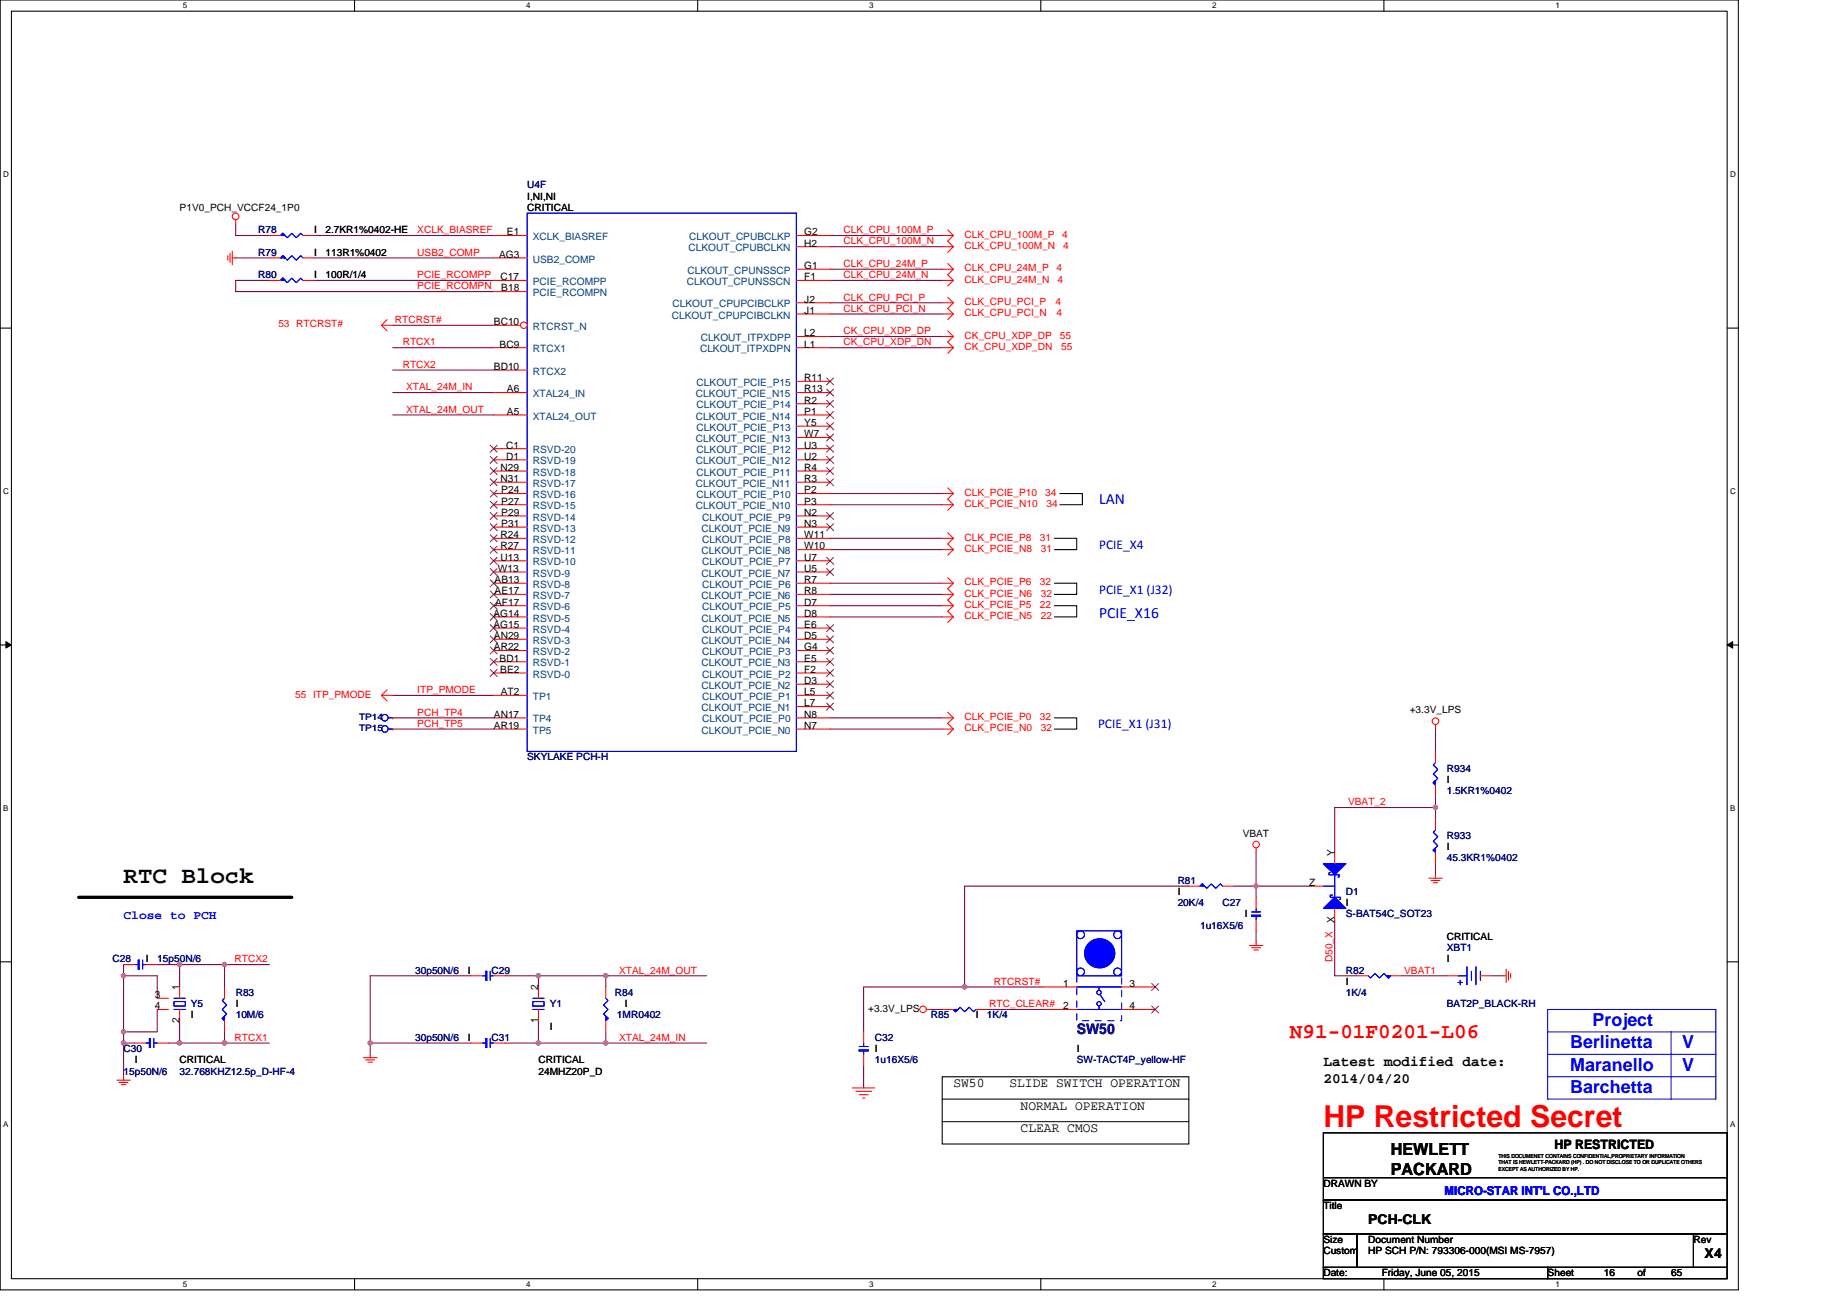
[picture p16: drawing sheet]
<svg xmlns="http://www.w3.org/2000/svg" width="297mm" height="210mm" viewBox="0 0 297 210" stroke-linecap="round" stroke-linejoin="round" font-family="sans-serif">
<defs><g id="words">
<text font-size="4.9" fill="#f00" x="212.8" y="181.3">HP Restricted Secret</text>
<text font-size="3.8" x="19.9" y="142">RTC Block</text>
<text font-size="3.4" fill="#f00" x="207.4" y="166.9">N91-01F0201-L06</text>
<g font-size="2.9" fill="#00f">
<text x="256.1" y="165">Project</text>
<text x="252.5" y="172.2">Maranello</text>
<text x="252.5" y="168.6">Berlinetta</text>
<text x="270.5" y="168.6">V</text>
<text x="270.5" y="172.2">V</text>
<text x="252.5" y="175.8">Barchetta</text>
</g>
<g font-size="2.7">
<text x="223.7" y="185.7">HEWLETT</text>
<text x="223.7" y="188.9">PACKARD</text>
</g>
<g font-size="2.5" fill="#00f">
<text x="176.8" y="81">LAN</text>
<text x="176.8" y="99.4">PCIE_X16</text>
</g>
<text font-size="2.3" fill="#000080" x="173.2" y="166.3">SW50</text>
<g font-size="2.3">
<text x="212.8" y="171.4">Latest modified date:</text>
<text x="212.8" y="174.1">2014/04/20</text>
</g>
<g font-size="2.2" fill="#00f">
<text x="176.8" y="88.2">PCIE_X4</text>
<text x="176.8" y="95.5">PCIE_X1 (J32)</text>
<text x="176.6" y="117.1">PCIE_X1 (J31)</text>
</g>
<g font-size="2.2">
<text x="153.3" y="174.8">SW50</text>
<text x="162.3" y="174.8">SLIDE SWITCH OPERATION</text>
<text x="164.1" y="178.4">NORMAL OPERATION</text>
<text x="164.1" y="182.1">CLEAR CMOS</text>
<text x="220" y="196.8">PCH-CLK</text>
<text x="274.1" y="202.2">X4</text>
</g>
<text font-size="2.1" x="250" y="184.8">HP RESTRICTED</text>
<g font-size="2" fill="#00f">
<text x="19.9" y="147.7">Close to PCH</text>
<text x="232.3" y="192.1">MICRO-STAR INT'L CO.,LTD</text>
</g>
<g font-size="1.6">
<text x="28.9" y="33.9">P1V0_PCH_VCCF24_1P0</text>
<text x="84.8" y="32.1">I,NI,NI</text>
<text x="84.8" y="33.9">CRITICAL</text>
<text x="50.5" y="37.5">I</text>
<text x="50.5" y="41.1">I</text>
<text x="52.3" y="37.5">2.7KR1%0402-HE</text>
<text x="52.3" y="41.1">113R1%0402</text>
<text x="80.3" y="41.4">AG3</text>
<text x="81.5" y="37.8">E1</text>
<text x="129.3" y="37.8">G2</text>
<text x="129.3" y="39.6">H2</text>
<text x="50.5" y="44.7">I</text>
<text x="52.3" y="44.7">100R/1/4</text>
<text x="80.5" y="45.1">C17</text>
<text x="80.6" y="46.9">B18</text>
<text x="129.3" y="43.3">G1</text>
<text x="129.3" y="45.1">F1</text>
<text x="79.4" y="52.3">BC10</text>
<text x="129.3" y="48.7">J2</text>
<text x="129.3" y="50.5">J1</text>
<text x="79.4" y="59.5">BD10</text>
<text x="80.3" y="55.9">BC9</text>
<text x="129.3" y="54.1">L2</text>
<text x="129.3" y="55.9">L1</text>
<text x="81.5" y="63.1">A6</text>
<text x="129.3" y="61.3">R11</text>
<text x="129.3" y="64.9">R2</text>
<text x="129.3" y="63.1">R13</text>
<text x="81.5" y="66.7">A5</text>
<text x="129.3" y="68.5">Y5</text>
<text x="129.3" y="66.7">P1</text>
<text x="129.3" y="70.3">W7</text>
<text x="80.5" y="75.7">N29</text>
<text x="80.5" y="77.5">N31</text>
<text x="81.4" y="72.1">C1</text>
<text x="81.4" y="73.9">D1</text>
<text x="129.3" y="72.1">U3</text>
<text x="129.3" y="75.7">R4</text>
<text x="129.3" y="73.9">U2</text>
<text x="129.3" y="77.5">R3</text>
<text x="80.6" y="79.3">P24</text>
<text x="80.6" y="81.1">P27</text>
<text x="80.6" y="82.9">P29</text>
<text x="129.3" y="79.3">P2</text>
<text x="129.3" y="81.1">P3</text>
<text x="129.3" y="82.9">N2</text>
<text x="80.5" y="86.5">R24</text>
<text x="80.5" y="88.3">R27</text>
<text x="80.6" y="84.7">P31</text>
<text x="129.3" y="86.5">W11</text>
<text x="129.3" y="84.7">N3</text>
<text x="129.3" y="88.3">W10</text>
<text x="79.5" y="93.7">AB13</text>
<text x="79.5" y="95.5">AE17</text>
<text x="80.1" y="91.9">W13</text>
<text x="80.5" y="90.1">U13</text>
<text x="129.3" y="93.7">R7</text>
<text x="129.3" y="90.1">U7</text>
<text x="129.3" y="95.5">R8</text>
<text x="129.3" y="91.9">U5</text>
<text x="79.4" y="99.2">AG14</text>
<text x="79.4" y="101">AG15</text>
<text x="79.6" y="97.4">AF17</text>
<text x="129.3" y="97.4">D7</text>
<text x="129.3" y="101">E6</text>
<text x="129.3" y="99.2">D8</text>
<text x="79.4" y="102.8">AN29</text>
<text x="79.4" y="104.6">AR22</text>
<text x="80.3" y="106.4">BD1</text>
<text x="129.3" y="104.6">G4</text>
<text x="129.3" y="106.4">E5</text>
<text x="129.3" y="102.8">D5</text>
<text x="80.5" y="108.2">BE2</text>
<text x="80.5" y="111.8">AT2</text>
<text x="129.3" y="111.8">L5</text>
<text x="129.3" y="108.2">F2</text>
<text x="129.3" y="113.6">L7</text>
<text x="129.3" y="110">D3</text>
<text x="79.4" y="115.4">AN17</text>
<text x="79.4" y="117.2">AR19</text>
<text x="129.3" y="115.4">N8</text>
<text x="129.3" y="117.2">N7</text>
<text x="226.7" y="114.7">+3.3V_LPS</text>
<text x="232.7" y="125.9">I</text>
<text x="199.9" y="134.5">VBAT</text>
<text x="214.6" y="137.6" transform="rotate(-90 214.6 137.6)">Y</text>
<text x="232.7" y="136.7">I</text>
<text x="189.4" y="143.9">I</text>
<text x="210.6" y="142.5">Z</text>
<text x="200.2" y="147.5">I</text>
<text x="214.6" y="148.4" transform="rotate(-90 214.6 148.4)">X</text>
<text x="216.4" y="145.7">I</text>
<text x="23.5" y="154.7">I</text>
<text x="232.7" y="154.7">I</text>
<text x="232.7" y="151.1">CRITICAL</text>
<text x="24.9" y="160.5">3</text>
<text x="28.9" y="159.2" transform="rotate(-90 28.9 159.2)">1</text>
<text x="37.9" y="161.9">I</text>
<text x="75.2" y="156.5">I</text>
<text x="86.6" y="159.2" transform="rotate(-90 86.6 159.2)">2</text>
<text x="100.5" y="161.9">I</text>
<text x="171" y="158.7">1</text>
<text x="181.6" y="158.7">3</text>
<text x="216.4" y="158.3">I</text>
<text x="24.9" y="162.3">4</text>
<text x="28.9" y="164.5" transform="rotate(-90 28.9 164.5)">2</text>
<text x="30.7" y="163.7">I</text>
<text x="75.2" y="167.3">I</text>
<text x="86.6" y="164.5" transform="rotate(-90 86.6 164.5)">1</text>
<text x="88.4" y="165.5">I</text>
<text x="139.6" y="162.7">+3.3V_LPS</text>
<text x="156.9" y="163.7">I</text>
<text x="171" y="162.3">2</text>
<text x="181.6" y="162.3">4</text>
<text x="21.7" y="171">I</text>
<text x="28.9" y="171">CRITICAL</text>
<text x="86.6" y="172.8">24MHZ20P_D</text>
<text x="86.6" y="171">CRITICAL</text>
<text x="140.7" y="169.1">I</text>
<text x="173.2" y="169.1">I</text>
<text x="212.8" y="190.8">DRAWN BY</text>
<text x="212.8" y="194.4">Title</text>
<text x="212.8" y="201.6">Custom</text>
<text x="212.8" y="199.8">Size</text>
<text x="220" y="201.6">HP SCH P/N: 793306-000(MSI MS-7957)</text>
<text x="220" y="199.8">Document Number</text>
<text x="272.3" y="199.8">Rev</text>
<text x="212.8" y="205.2">Date:</text>
<text x="222.2" y="205.2">Friday, June 05, 2015</text>
<text x="248.9" y="205.2">Sheet</text>
<text x="257.9" y="205.2">16</text>
<text x="263.3" y="205.2">of</text>
<text x="268.7" y="205.2">65</text>
</g>
<g font-size="1.6" fill="#000080">
<text x="84.8" y="30.3">U4F</text>
<text x="41.5" y="37.5">R78</text>
<text x="41.5" y="41.1">R79</text>
<text x="41.5" y="44.7">R80</text>
<text x="84.8" y="122.3">SKYLAKE PCH-H</text>
<text x="232.7" y="124.1">R934</text>
<text x="232.7" y="127.7">1.5KR1%0402</text>
<text x="232.7" y="134.9">R933</text>
<text x="189.4" y="142.1">R81</text>
<text x="216.4" y="143.9">D1</text>
<text x="232.7" y="138.5">45.3KR1%0402</text>
<text x="189.4" y="145.7">20K/4</text>
<text x="193" y="149.3">1u16X5/6</text>
<text x="196.6" y="145.7">C27</text>
<text x="216.4" y="147.5">S-BAT54C_SOT23</text>
<text x="18.1" y="154.7">C28</text>
<text x="25.3" y="154.7">15p50N/6</text>
<text x="232.7" y="152.9">XBT1</text>
<text x="30.7" y="161.9">Y5</text>
<text x="37.9" y="160.1">R83</text>
<text x="66.8" y="156.5">30p50N/6</text>
<text x="79" y="156.5">C29</text>
<text x="88.4" y="161.9">Y1</text>
<text x="98.9" y="160.1">R84</text>
<text x="216.4" y="156.5">R82</text>
<text x="216.4" y="160.1">1K/4</text>
<text x="232.7" y="161.9">BAT2P_BLACK-RH</text>
<text x="37.9" y="163.7">10M/6</text>
<text x="66.8" y="167.3">30p50N/6</text>
<text x="79" y="167.3">C31</text>
<text x="99.2" y="163.7">1MR0402</text>
<text x="140.7" y="167.3">C32</text>
<text x="149.7" y="163.7">R85</text>
<text x="158.7" y="163.7">1K/4</text>
<text x="19.9" y="169.1">C30</text>
<text x="19.9" y="172.8">15p50N/6</text>
<text x="28.9" y="172.8">32.768KHZ12.5p_D-HF-4</text>
<text x="140.7" y="171">1u16X5/6</text>
<text x="173.2" y="171">SW-TACT4P_yellow-HF</text>
</g>
<g font-size="1.6" fill="#f00">
<text x="67.1" y="41.1">USB2_COMP</text>
<text x="67.1" y="37.5">XCLK_BIASREF</text>
<text x="135.7" y="37.5">CLK_CPU_100M_P</text>
<text x="135.7" y="39.3">CLK_CPU_100M_N</text>
<text x="155.1" y="38.2">CLK_CPU_100M_P</text>
<text x="155.1" y="40">CLK_CPU_100M_N</text>
<text x="170.8" y="38.2">4</text>
<text x="171" y="40">4</text>
<text x="67.1" y="44.7">PCIE_RCOMPP</text>
<text x="67.1" y="46.5">PCIE_RCOMPN</text>
<text x="135.7" y="42.9">CLK_CPU_24M_P</text>
<text x="135.7" y="44.7">CLK_CPU_24M_N</text>
<text x="155.1" y="43.6">CLK_CPU_24M_P</text>
<text x="155.1" y="45.4">CLK_CPU_24M_N</text>
<text x="169.9" y="43.6">4</text>
<text x="170.1" y="45.4">4</text>
<text x="44.8" y="52.6">53 RTCRST#</text>
<text x="63.5" y="51.9">RTCRST#</text>
<text x="135.7" y="48.3">CLK_CPU_PCI_P</text>
<text x="135.7" y="50.1">CLK_CPU_PCI_N</text>
<text x="135.7" y="53.7">CK_CPU_XDP_DP</text>
<text x="155.1" y="49">CLK_CPU_PCI_P</text>
<text x="155.1" y="50.8">CLK_CPU_PCI_N</text>
<text x="169.7" y="49">4</text>
<text x="169.9" y="50.8">4</text>
<text x="64.8" y="55.5">RTCX1</text>
<text x="64.8" y="59.1">RTCX2</text>
<text x="135.7" y="55.5">CK_CPU_XDP_DN</text>
<text x="155.1" y="54.5">CK_CPU_XDP_DP</text>
<text x="155.1" y="56.3">CK_CPU_XDP_DN</text>
<text x="170.4" y="54.5">55</text>
<text x="170.6" y="56.3">55</text>
<text x="65.3" y="62.8">XTAL_24M_IN</text>
<text x="65.3" y="66.4">XTAL_24M_OUT</text>
<text x="155.1" y="79.7">CLK_PCIE_P10</text>
<text x="155.1" y="81.5">CLK_PCIE_N10</text>
<text x="168.1" y="79.7">34</text>
<text x="168.3" y="81.5">34</text>
<text x="155.1" y="86.9">CLK_PCIE_P8</text>
<text x="155.1" y="88.7">CLK_PCIE_N8</text>
<text x="167.2" y="86.9">31</text>
<text x="167.4" y="88.7">31</text>
<text x="155.1" y="95.9">CLK_PCIE_N6</text>
<text x="155.1" y="94.1">CLK_PCIE_P6</text>
<text x="167.2" y="94.1">32</text>
<text x="167.4" y="95.9">32</text>
<text x="155.1" y="97.7">CLK_PCIE_P5</text>
<text x="155.1" y="99.5">CLK_PCIE_N5</text>
<text x="167.2" y="97.7">22</text>
<text x="167.4" y="99.5">22</text>
<text x="47.5" y="112.2">55 ITP_PMODE</text>
<text x="67.1" y="111.4">ITP_PMODE</text>
<text x="67.1" y="115.1">PCH_TP4</text>
<text x="67.1" y="116.9">PCH_TP5</text>
<text x="155.1" y="117.6">CLK_PCIE_N0</text>
<text x="155.1" y="115.8">CLK_PCIE_P0</text>
<text x="167.2" y="115.8">32</text>
<text x="167.4" y="117.6">32</text>
<text x="216.8" y="129.5">VBAT_2</text>
<text x="37.7" y="154.7">RTCX2</text>
<text x="214.3" y="154.7" transform="rotate(-90 214.3 154.7)">D50_X</text>
<text x="99.6" y="156.5">XTAL_24M_OUT</text>
<text x="159.1" y="161.9">RTC_CLEAR#</text>
<text x="159.8" y="158.3">RTCRST#</text>
<text x="225.8" y="156.5">VBAT1</text>
<text x="37.7" y="167.3">RTCX1</text>
<text x="99.6" y="167.3">XTAL_24M_IN</text>
</g>
<g font-size="1.6" fill="#004080">
<text x="85.7" y="38.6">XCLK_BIASREF</text>
<text x="110.7" y="40.4">CLKOUT_CPUBCLKN</text>
<text x="110.8" y="38.6">CLKOUT_CPUBCLKP</text>
<text x="85.7" y="45.8">PCIE_RCOMPP</text>
<text x="85.7" y="47.6">PCIE_RCOMPN</text>
<text x="85.7" y="42.2">USB2_COMP</text>
<text x="110.5" y="45.8">CLKOUT_CPUNSSCN</text>
<text x="110.6" y="44">CLKOUT_CPUNSSCP</text>
<text x="85.7" y="53">RTCRST_N</text>
<text x="108" y="51.2">CLKOUT_CPUPCIBCLKN</text>
<text x="108.1" y="49.4">CLKOUT_CPUPCIBCLKP</text>
<text x="85.7" y="56.6">RTCX1</text>
<text x="112.6" y="56.6">CLKOUT_ITPXDPN</text>
<text x="112.7" y="54.8">CLKOUT_ITPXDPP</text>
<text x="85.7" y="63.9">XTAL24_IN</text>
<text x="85.7" y="60.2">RTCX2</text>
<text x="111.9" y="63.9">CLKOUT_PCIE_N15</text>
<text x="112" y="62.1">CLKOUT_PCIE_P15</text>
<text x="112" y="65.7">CLKOUT_PCIE_P14</text>
<text x="85.7" y="67.5">XTAL24_OUT</text>
<text x="111.9" y="67.5">CLKOUT_PCIE_N14</text>
<text x="111.9" y="71.1">CLKOUT_PCIE_N13</text>
<text x="112" y="69.3">CLKOUT_PCIE_P13</text>
<text x="85.7" y="72.9">RSVD-20</text>
<text x="85.7" y="74.7">RSVD-19</text>
<text x="85.7" y="76.5">RSVD-18</text>
<text x="111.9" y="74.7">CLKOUT_PCIE_N12</text>
<text x="112" y="72.9">CLKOUT_PCIE_P12</text>
<text x="112" y="76.5">CLKOUT_PCIE_P11</text>
<text x="85.7" y="78.3">RSVD-17</text>
<text x="85.7" y="80.1">RSVD-16</text>
<text x="85.7" y="81.9">RSVD-15</text>
<text x="85.7" y="83.7">RSVD-14</text>
<text x="111.9" y="78.3">CLKOUT_PCIE_N11</text>
<text x="111.9" y="81.9">CLKOUT_PCIE_N10</text>
<text x="112" y="80.1">CLKOUT_PCIE_P10</text>
<text x="112.9" y="83.7">CLKOUT_PCIE_P9</text>
<text x="85.7" y="85.5">RSVD-13</text>
<text x="85.7" y="87.3">RSVD-12</text>
<text x="85.7" y="89.1">RSVD-11</text>
<text x="112.8" y="85.5">CLKOUT_PCIE_N9</text>
<text x="112.8" y="89.1">CLKOUT_PCIE_N8</text>
<text x="112.9" y="87.3">CLKOUT_PCIE_P8</text>
<text x="85.7" y="90.9">RSVD-10</text>
<text x="85.7" y="92.7">RSVD-9</text>
<text x="85.7" y="94.5">RSVD-8</text>
<text x="112.8" y="92.7">CLKOUT_PCIE_N7</text>
<text x="112.9" y="94.5">CLKOUT_PCIE_P6</text>
<text x="112.9" y="90.9">CLKOUT_PCIE_P7</text>
<text x="85.7" y="96.3">RSVD-7</text>
<text x="85.7" y="98.1">RSVD-6</text>
<text x="85.7" y="99.9">RSVD-5</text>
<text x="85.7" y="101.7">RSVD-4</text>
<text x="112.8" y="96.3">CLKOUT_PCIE_N6</text>
<text x="112.8" y="99.9">CLKOUT_PCIE_N5</text>
<text x="112.9" y="98.1">CLKOUT_PCIE_P5</text>
<text x="112.9" y="101.7">CLKOUT_PCIE_P4</text>
<text x="85.7" y="103.5">RSVD-3</text>
<text x="85.7" y="105.3">RSVD-2</text>
<text x="85.7" y="107.1">RSVD-1</text>
<text x="112.8" y="107.1">CLKOUT_PCIE_N3</text>
<text x="112.8" y="103.5">CLKOUT_PCIE_N4</text>
<text x="112.9" y="105.3">CLKOUT_PCIE_P3</text>
<text x="85.7" y="108.9">RSVD-0</text>
<text x="85.7" y="112.5">TP1</text>
<text x="112.8" y="110.7">CLKOUT_PCIE_N2</text>
<text x="112.9" y="112.5">CLKOUT_PCIE_P1</text>
<text x="112.9" y="108.9">CLKOUT_PCIE_P2</text>
<text x="85.7" y="116.2">TP4</text>
<text x="85.7" y="118">TP5</text>
<text x="112.8" y="118">CLKOUT_PCIE_N0</text>
<text x="112.8" y="114.3">CLKOUT_PCIE_N1</text>
<text x="112.9" y="116.2">CLKOUT_PCIE_P0</text>
</g>
<g font-size="1.4" fill="#000080">
<text x="57.7" y="115.8">TP14</text>
<text x="57.7" y="117.6">TP15</text>
</g>
<g font-size="1.3">
<text x="29.4" y="1.4">5</text>
<text x="84.6" y="1.4">4</text>
<text x="139.8" y="1.4">3</text>
<text x="195" y="1.4">2</text>
<text x="250.1" y="1.4">1</text>
<text x=".5" y="28.4">D</text>
<text x="278.2" y="28.4">D</text>
<text x=".5" y="79.4">C</text>
<text x="278.2" y="79.4">C</text>
<text x=".5" y="130.3">B</text>
<text x="278.2" y="130.3">B</text>
<text x=".5" y="181.3">A</text>
<text x="278.2" y="181.3">A</text>
<text x="29.4" y="206.9">5</text>
<text x="84.6" y="206.9">4</text>
<text x="139.8" y="206.9">3</text>
<text x="195" y="206.9">2</text>
<text x="250.1" y="206.9">1</text>
</g>
<g font-size=".9">
<text x="241" y="186.2">THIS DOCUMENET CONTAINS CONFIDENTIAL,PROPRIETARY INFORMATION</text>
<text x="241" y="187.2">THAT IS HEWLETT-PACKARD (HP) . DO NOT DISCLOSE TO OR DUPLICATE OTHERS</text>
<text x="241" y="188.2">EXCEPT AS AUTHORIZED BY HP.</text>
</g>
</g></defs>
<path d="M0 0h279.6v207.4h-279.6zM1.8 1.8h276v203.8h-276z" fill="none" stroke="#000" stroke-width=".17"/>
<g fill="#fff">
<path d="M29.4 .2h.7v1.4h-.7z"/>
<path d="M29.4 205.8h.7v1.4h-.7z"/>
</g>
<path d="M57 0v1.8M57 205.6v1.8" fill="none" stroke="#000" stroke-width=".17"/>
<g fill="#fff">
<path d="M84.6 .2h.7v1.4h-.7z"/>
<path d="M84.6 205.8h.7v1.4h-.7z"/>
</g>
<path d="M112.2 0v1.8M112.2 205.6v1.8" fill="none" stroke="#000" stroke-width=".17"/>
<g fill="#fff">
<path d="M139.8 .2h.7v1.4h-.7z"/>
<path d="M139.8 205.8h.7v1.4h-.7z"/>
</g>
<path d="M167.4 0v1.8M167.4 205.6v1.8" fill="none" stroke="#000" stroke-width=".17"/>
<g fill="#fff">
<path d="M195 .2h.7v1.4h-.7z"/>
<path d="M195 205.8h.7v1.4h-.7z"/>
</g>
<path d="M222.6 0v1.8M222.6 205.6v1.8" fill="none" stroke="#000" stroke-width=".17"/>
<g fill="#fff">
<path d="M250.1 .2h.8v1.4h-.8z"/>
<path d="M250.1 205.8h.8v1.4h-.8z"/>
<path d="M.5 27.3h.9v1.4h-.9z"/>
<path d="M278.2 27.3h1v1.4h-1z"/>
<path d="M.5 78.2h.9v1.5h-.9z"/>
<path d="M278.2 78.2h1v1.5h-1z"/>
</g>
<path d="M0 52.7h1.8M277.8 52.7h1.8" fill="none" stroke="#000" stroke-width=".17"/>
<g fill="#fff">
<path d="M.5 129.2h.9v1.4h-.9z"/>
<path d="M278.2 129.2h.9v1.4h-.9z"/>
</g>
<path d="M0 103.7h1.8M277.8 103.7h1.8" fill="none" stroke="#000" stroke-width=".17"/>
<path d="M.9 103.2l.9 .5-.9 .5zM277.8 103.7l.9-.5v1z" fill="#000" stroke="#000" stroke-width=".16"/>
<g fill="#fff">
<path d="M.5 180.1h.9v1.4h-.9z"/>
<path d="M278.2 180.1h.9v1.4h-.9z"/>
</g>
<g fill="none" stroke="#000" stroke-width=".17">
<path d="M170.5 79.4h3.6v1.8h-3.6M169.6 86.6h3.6v1.8h-3.6M169.6 97.4h3.6v1.8h-3.6M169.6 93.8h3.6v1.8h-3.6M169.6 115.4h3.6v1.8h-3.6M0 154.6h1.8M277.8 154.6h1.8M151.5 173.1h39.7v10.8h-39.7zM151.5 176.7h39.7M248.9 176.7h.1M151.5 180.3h39.7M212.8 182.1h65v10.9h-65z"/>
<path d="M212.8 193h65v5.4h-65zM212.8 198.4h5.4v5.4h-5.4zM212.8 189.4h65M218.2 198.4h54.1v5.4h-54.1zM272.3 198.4h5.5v5.4h-5.5zM212.8 203.8h36.1v1.8h-36.1zM248.9 203.8h28.9v1.8h-28.9z"/>
</g>
<g fill="none" stroke="#800040" stroke-width=".17">
<path d="M37.9 36.1v1.8h5.4M50.5 37.9h28.9M133.5 37.9h18M133.5 39.7h18M37.9 41.5h5.4M43.3 45.1h-5.4v1.8h41.5M50.5 45.1h28.9M50.5 41.5h28.9M63.2 55.9h16.2M63.2 52.3h16.2M63.2 59.5h16.2M133.5 43.3h18"/>
<path d="M133.5 45.1h18M133.5 48.7h18M133.5 50.5h18M133.5 54.1h18M133.5 55.9h18M63.2 63.1h16.2M63.2 66.7h16.2M133.5 79.4h18M133.5 86.6h18M133.5 88.4h18M133.5 97.4h18M133.5 99.2h18"/>
<path d="M133.5 93.8h18M133.5 95.6h18M133.5 81.2h18M63.2 111.8h16.2M63.2 115.4h16.2M63.2 117.2h16.2M133.5 115.4h18M133.5 117.2h18M230.9 117.2v3.6M202 137.1v5.4M230.9 129.8h-16.3v7.3M230.9 138.9v1.8"/>
<path d="M230.9 129.8v1.8M230.9 128v1.8M19.9 155.1v1.8M19.9 156.9v9M19.9 156.9h5.4v3.6M25.3 155.1h3.6M28.9 155.1h7.2M28.9 155.1v3.6M36.1 155.1v3.6M36.1 155.1h7.2M75.8 156.9h-16.3v10.8M81.2 156.9h5.4"/>
<path d="M86.6 156.9h10.8M86.6 156.9v1.8M97.4 156.9h16.2M97.4 156.9v1.8M155.1 158.7h-16.2v7.2M155.1 158.7h12.6M191.2 142.5h-36.1v16.2M198.4 142.5h3.6M202 142.5h9M202 149.7v1.8M202 142.5v1.8M214.6 147.9v9h3.6"/>
<path d="M225.5 156.9h7.2M239.9 156.9h1.8M19.9 167.7v5.4M19.9 165.9v1.8M19.9 167.7h1.8M25.3 162.3v3.6h-5.4M27.1 167.7h1.8M28.9 167.7h7.2M28.9 164.1v3.6M36.1 165.9v1.8M36.1 167.7h7.2M59.5 167.7v1.8"/>
<path d="M59.5 167.7h16.3M81.2 167.7h5.4M86.6 167.7h10.8M86.6 164.1v3.6M97.4 167.7h16.2M97.4 165.9v1.8M138.9 171.3v3.6M149.7 162.3h1.8M158.7 162.3h9"/>
</g>
<g fill="#f0f" stroke="#f0f" stroke-width=".17">
<circle cx="28.9" cy="167.7" r=".35"/>
<circle cx="19.9" cy="167.7" r=".35"/>
<circle cx="28.9" cy="155.1" r=".35"/>
<circle cx="36.1" cy="155.1" r=".35"/>
<circle cx="36.1" cy="167.7" r=".35"/>
<circle cx="19.9" cy="156.9" r=".35"/>
<circle cx="19.9" cy="165.9" r=".35"/>
<circle cx="97.4" cy="167.7" r=".35"/>
<circle cx="59.5" cy="167.7" r=".35"/>
<circle cx="97.4" cy="156.9" r=".35"/>
<circle cx="86.6" cy="156.9" r=".35"/>
<circle cx="155.1" cy="158.7" r=".35"/>
<circle cx="202" cy="142.5" r=".35"/>
<circle cx="86.6" cy="167.7" r=".35"/>
<circle cx="230.8" cy="129.8" r=".35"/>
</g>
<g fill="none" stroke="#f00" stroke-width=".17">
<path d="M37.9 35.3v.8M43.3 37.9h1.8M48.7 37.9h1.8M151.5 37.9h1.8M151.5 39.7h1.8M152.4 37l.9 .9M153.3 37.9l-.9 .9 .9 .9M153.3 39.7l-.9 .9M36.6 41.1v.7M37 40.7v1.5M37.4 41.5h.5M37.4 40.4v2.2"/>
<path d="M43.3 45.1h1.8M48.7 45.1h1.8M61.4 52.3h1.8M61.4 52.3l.8 .9M62.2 51.4l-.8 .9M79.4 45.1h5.4M79.4 46.9h5.4M79.4 59.5h5.4M79.4 55.9h5.4M151.5 43.3h1.8M151.5 45.1h1.8M151.5 48.7h1.8"/>
<path d="M151.5 50.5h1.8M151.5 54.1h1.8M151.5 55.9h1.8M152.4 42.4l.9 .9M152.4 47.8l.9 .9M152.4 53.2l.9 .9M153.3 43.3l-.9 .9 .9 .9M153.3 45.1l-.9 .9M153.3 48.7l-.9 .9 .9 .9M153.3 50.5l-.9 .9M153.3 54.1l-.9 .9 .9 .9M153.3 55.9l-.9 .9"/>
<path d="M79.4 66.7h5.4M79.4 63.1h5.4M151.5 79.4h1.8M152.4 78.4l.9 1M153.3 79.4l-.9 .8 .9 1M151.5 86.6h1.8M151.5 88.4h1.8M151.5 97.4h1.8M151.5 99.2h1.8M151.5 95.6h1.8M151.5 93.8h1.8M151.5 81.2h1.8"/>
<path d="M152.4 85.7l.9 .9M152.4 92.9l.9 .9M153.3 86.6l-.9 .9 .9 .9M153.3 88.4l-.9 .9M153.3 97.4l-.9 .9 .9 .9M153.3 95.6l-.9 .9 .9 .9M153.3 99.2l-.9 .9M153.3 93.8l-.9 .9 .9 .9M153.3 81.2l-.9 .8M61.4 111.8h1.8M61.4 111.8l.8 .9M62.2 110.9l-.8 .9"/>
<path d="M151.5 117.2h1.8M151.5 115.4h1.8M152.4 114.5l.9 .9M153.3 117.2l-.9 .9M153.3 115.4l-.9 .9 .9 .9M230.9 116.5v.7M202 136.3v.8M214.6 137.1v1.8M230.9 131.6v1.9M230.9 137.1v1.8M28.9 158.7v1.8M36.1 158.7v1.8"/>
<path d="M86.6 158.7v1.8M97.4 158.7v1.8M200.9 152h2.2M201.3 152.4h1.4M201.7 152.7h.7M202 151.5v.5M211 142.5h1.8M214.6 146.1v1.8M229.8 141.2h2.2M230.1 141.6h1.5M230.5 141.9h.7M230.9 140.7v.5"/>
<path d="M241.7 156.9h.5M242.2 155.8v2.2M242.6 156.2v1.4M242.9 156.5v.7M18.8 173.7h2.2M19.2 174h1.4M19.5 174.4h.7M19.9 173.1v.6M25.3 162.3h1.8M25.3 160.5h1.8M28.9 162.3v1.8M36.1 164.1v1.8"/>
<path d="M58.5 170.1h2.1M58.8 170.4h1.5M59.2 170.8h.7M59.5 169.5v.6M86.6 162.3v1.8M97.4 164.1v1.8M137.1 174.9h3.6M137.6 175.5h2.6M138.2 176h1.4M138.7 176.6h.4M138.9 165.9v1.8M138.9 169.5v1.8"/>
<path d="M149 162.3h.7"/>
<circle cx="37.9" cy="34.8" r=".54"/>
<circle cx="230.9" cy="115.9" r=".53"/>
<circle cx="202" cy="135.8" r=".53"/>
<circle cx="148.4" cy="162.3" r=".53"/>
</g>
<path d="M12.7 144.3h34.2" fill="none" stroke="#000" stroke-width=".53"/>
<g fill="none" stroke="#00f" stroke-width=".17">
<path d="M45.1 37.9l.4-.4 .7 .7 .7-.7 .7 .7 .8-.7 .3 .4M84.8 34.3h43.3v86.5h-43.3zM45.1 45.1l.4-.4 .7 .7 .7-.7 .7 .7 .8-.7 .3 .4M230.9 133.5l-.4 .3 .7 .7-.7 .8 .7 .7-.7 .7 .4 .4M212.8 142.5h1.8M213.9 140.3h-.2v.4h1.7v.3h-.2M214.3 143.9h-.4v.4h1.6v.3h-.1M214.6 140.7v3.6M28 160.5h1.8M28 162.3h1.8M28 161h1.8v.8h-1.8zM36.1 160.5l-.4 .4 .8 .7-.8 .7 .8 .7-.8 .7 .4 .4"/>
<path d="M85.7 162.3h1.8M85.7 160.5h1.8M85.7 161h1.8v.8h-1.8zM97.4 160.5l.4 .4-.7 .7 .7 .7-.7 .7 .7 .7-.4 .4M138.2 168.8h1.4v.2h-1.4zM138.2 168.3h1.4M138.9 169v.5M138.9 167.7v.6M248.9 173.1h27M248.9 165.9h27M248.9 169.5h27M248.9 162.3h27v14.4h-27z"/>
<path d="M268.7 165.9v10.8"/>
</g>
<g fill="#00f" stroke="#00f" stroke-width=".17">
<path d="M212.8 138.9h3.6l-1.8 1.8z"/>
<path d="M212.8 146.1l1.8-1.8 1.8 1.8z"/>
<path d="M45.5 44.7l.3 .4h-.7l.4-.4 .3 .4z" fill-rule="evenodd"/>
<path d="M45.5 44.7l.3 .4h-.7l.4-.4 .3 .4z" fill-rule="evenodd"/>
<path d="M97.4 163.4l.4 .3-.4 .4v-.7l.4 .3z" fill-rule="evenodd"/>
<path d="M97.4 163.4l.4 .3-.4 .4v-.7l.4 .3z" fill-rule="evenodd"/>
<path d="M35.7 163.7l.4-.3v.7l-.4-.4 .4-.3z" fill-rule="evenodd"/>
<path d="M35.7 163.7l.4-.3v.7l-.4-.4 .4-.3z" fill-rule="evenodd"/>
<path d="M230.5 136.7l.4-.4v.8l-.4-.4 .4-.4z" fill-rule="evenodd"/>
<path d="M230.5 136.7l.4-.4v.8l-.4-.4 .4-.4z" fill-rule="evenodd"/>
<path d="M45.5 37.5l.3 .4h-.7l.4-.4 .3 .4z" fill-rule="evenodd"/>
<path d="M45.5 37.5l.3 .4h-.7l.4-.4 .3 .4z" fill-rule="evenodd"/>
</g>
<circle cx="84.2" cy="52.3" r=".52" fill="#fff" stroke="#f00" stroke-width=".17"/>
<g fill="none" stroke="#f00" stroke-width=".17">
<path d="M79.4 37.9h5.4M128.1 37.9h5.4M128.1 39.7h5.4M43.3 41.5h1.8M48.7 41.5h1.8M79.4 41.5h5.4M79.4 52.3h4.3M128.1 50.5h5.4M128.1 54.1h5.4M128.1 43.3h5.4M128.1 48.7h5.4M128.1 55.9h5.4"/>
<path d="M128.1 45.1h5.4M79.4 72.1h5.4M79.4 73.9h5.4M79.4 75.7h5.4M79.4 77.5h5.4M79.4 79.4h5.4M128.1 61.3h5.4M128.1 63.1h5.4M128.1 64.9h5.4M128.1 66.7h5.4M128.1 68.5h5.4M128.1 70.3h5.4"/>
<path d="M128.1 72.1h5.4M128.1 73.9h5.4M128.1 75.7h5.4M128.1 77.5h5.4M128.1 79.4h5.4M79.4 95.6h5.4M79.4 93.8h5.4M79.4 92h5.4M79.4 90.2h5.4M79.4 99.2h5.4M79.4 97.4h5.4M79.4 81.2h5.4"/>
<path d="M79.4 83h5.4M79.4 84.8h5.4M79.4 86.6h5.4M79.4 88.4h5.4M128.1 95.6h5.4M128.1 93.8h5.4M128.1 92h5.4M128.1 90.2h5.4M128.1 99.2h5.4M128.1 97.4h5.4M128.1 81.2h5.4M128.1 83h5.4"/>
<path d="M128.1 84.8h5.4M128.1 86.6h5.4M128.1 88.4h5.4M63.2 115.4h.1M63.2 117.2h.1M79.4 115.4h5.4M79.4 117.2h5.4M79.4 106.4h5.4M79.4 102.8h5.4M79.4 111.8h5.4M79.4 104.6h5.4M79.4 108.2h5.4"/>
<path d="M79.4 101h5.4M128.1 115.4h5.4M128.1 117.2h5.4M128.1 113.6h5.4M128.1 106.4h5.4M128.1 110h5.4M128.1 102.8h5.4M128.1 111.8h5.4M128.1 104.6h5.4M128.1 108.2h5.4M128.1 101h5.4M230.9 120.8v1.8"/>
<path d="M230.9 126.2v1.8M19.9 155.1h1.8M23.5 155.1h1.8M75.8 156.9h1.8M79.4 156.9h1.8M167.7 158.7h5.5M180.4 158.7h5.4M191.2 142.5h1.8M196.6 142.5h1.8M202 144.3v1.8M202 147.9v1.8M218.2 156.9h1.8"/>
<path d="M223.7 156.9h1.8M232.7 156.9h1.8M238.1 156.9h1.8M21.7 167.7h1.8M25.3 167.7h1.8M75.8 167.7h1.8M79.4 167.7h1.8M151.5 162.3h1.8M156.9 162.3h1.8M167.7 162.3h5.5M180.4 162.3h5.4"/>
</g>
<g fill="none" stroke="#804000" stroke-width=".16">
<path d="M78.8 71.6l1.2 1.1M78.8 73.4l1.2 1.1M78.8 75.2l1.2 1.1M78.8 77l1.2 1.1M78.8 78.8l1.2 1.1M79.9 71.6l-1.1 1.1M79.9 73.4l-1.1 1.1M79.9 75.2l-1.1 1.1M79.9 77l-1.1 1.1M79.9 78.8l-1.1 1.1M132.9 60.8l1.2 1.1M132.9 62.6l1.2 1.1"/>
<path d="M132.9 64.4l1.2 1.1M132.9 66.2l1.2 1.1M132.9 68l1.2 1.1M132.9 69.8l1.2 1.1M132.9 71.6l1.2 1.1M132.9 73.4l1.2 1.1M132.9 75.2l1.2 1.1M132.9 77l1.2 1.1M134 60.8l-1.1 1.1M134 62.6l-1.1 1.1M134 64.4l-1.1 1.1M134 66.2l-1.1 1.1"/>
<path d="M134 68l-1.1 1.1M134 69.8l-1.1 1.1M134 71.6l-1.1 1.1M134 73.4l-1.1 1.1M134 75.2l-1.1 1.1M134 77l-1.1 1.1M78.8 80.6l1.2 1.1M78.8 82.4l1.2 1.1M78.8 84.2l1.2 1.1M78.8 86l1.2 1.1M78.8 87.8l1.2 1.1M78.8 89.6l1.2 1.1"/>
<path d="M78.8 91.4l1.2 1.1M78.8 93.2l1.2 1.1M78.8 95l1.2 1.1M78.8 96.8l1.2 1.2M78.8 98.6l1.2 1.2M79.9 80.6l-1.1 1.1M79.9 82.4l-1.1 1.1M79.9 84.2l-1.1 1.1M79.9 86l-1.1 1.1M79.9 87.8l-1.1 1.1M79.9 89.6l-1.1 1.1M79.9 91.4l-1.1 1.1"/>
<path d="M79.9 93.2l-1.1 1.1M79.9 95l-1.1 1.1M79.9 96.8l-1.1 1.2M79.9 98.6l-1.1 1.2M132.9 91.4l1.2 1.1M132.9 89.6l1.2 1.1M132.9 82.4l1.2 1.1M132.9 84.2l1.2 1.1M134 91.4l-1.1 1.1M134 89.6l-1.1 1.1M134 82.4l-1.1 1.1M134 84.2l-1.1 1.1"/>
<path d="M78.8 100.4l1.2 1.2M78.8 102.2l1.2 1.2M78.8 104l1.2 1.2M78.8 105.9l1.2 1.1M78.8 107.7l1.2 1.1M79.9 100.4l-1.1 1.2M79.9 102.2l-1.1 1.2M79.9 104l-1.1 1.2M79.9 105.9l-1.1 1.1M79.9 107.7l-1.1 1.1M132.9 113.1l1.2 1.1M132.9 105.9l1.2 1.1"/>
<path d="M132.9 109.5l1.2 1.1M132.9 102.2l1.2 1.2M132.9 111.3l1.2 1.1M132.9 104l1.2 1.2M132.9 107.7l1.2 1.1M132.9 100.4l1.2 1.2M134 113.1l-1.1 1.1M134 105.9l-1.1 1.1M134 109.5l-1.1 1.1M134 102.2l-1.1 1.2M134 111.3l-1.1 1.1M134 104l-1.1 1.2"/>
<path d="M134 107.7l-1.1 1.1M134 100.4l-1.1 1.2M185.2 158.1l1.1 1.2M186.3 158.1l-1.1 1.2M185.2 161.8l1.1 1.1M186.3 161.8l-1.1 1.1"/>
</g>
<g fill="none" stroke="#00f" stroke-width=".17">
<path d="M45.1 41.5l.4-.4 .7 .7 .7-.7 .7 .7 .8-.7 .3 .4M62.4 115.4h.8M62.4 117.2h.8M230.9 122.6l-.4 .4 .7 .7-.7 .7 .7 .8-.7 .7 .4 .3M21.7 155.1h.5M22.2 154.4h.2v1.4h-.2zM22.9 154.4v1.4M22.9 155.1h.6M77.6 156.9h.5M78.1 156.2h.2v1.4h-.2zM78.8 156.2v1.4M78.8 156.9h.6"/>
<path d="M173.2 149.7h7.2v7.2h-7.2zM173.2 158.7h7.2M176.8 158.7v.5M176.9 160l.8 1M193 142.5l.4-.4 .7 .7 .7-.7 .7 .7 .8-.7 .3 .4M201.3 147.2h1.4v.1h-1.4zM201.3 146.6h1.4M202 147.3v.6M202 146.1v.5M220 156.9l.4 .3 .7-.7 .7 .7 .8-.7 .7 .7 .4-.3M234.5 156.9h1.4M234.5 158h.7"/>
<path d="M234.8 157.6v.7M235.9 155.4v2.9M236.6 156.2v1.4M237.4 155.4v2.9M238.1 156.2v1.4M23.5 167.7h.5M24 167h.2v1.4h-.2zM24.7 167v1.4M24.7 167.7h.6M77.6 167.7h.5M78.1 167h.2v1.4h-.2zM78.8 167v1.4"/>
<path d="M78.8 167.7h.6M153.3 162.3l.4 .4 .7-.8 .7 .8 .7-.8 .8 .8 .3-.4M173.2 162.3h7.2M176.8 161.8v.5"/>
<circle cx="61.9" cy="115.4" r=".53"/>
<circle cx="61.9" cy="117.2" r=".53"/>
<circle cx="173.8" cy="150.3" r=".62"/>
<circle cx="173.8" cy="156.3" r=".62"/>
<circle cx="176.7" cy="159.6" r=".35"/>
<circle cx="179.7" cy="150.3" r=".62"/>
<circle cx="179.7" cy="156.3" r=".62"/>
<circle cx="176.7" cy="161.4" r=".35"/>
</g>
<g fill="#00f" stroke="#00f" stroke-width=".17">
<path d="M193.4 142.1l.3 .4h-.7l.4-.4 .3 .4z" fill-rule="evenodd"/>
<path d="M193.4 142.1l.3 .4h-.7l.4-.4 .3 .4z" fill-rule="evenodd"/>
<path d="M222.9 156.9h.8l-.4 .3z" fill-rule="evenodd"/>
<path d="M222.9 156.9h.8l-.4 .3z" fill-rule="evenodd"/>
<path d="M230.5 125.9l.4-.4v.7l-.4-.3 .4-.4z" fill-rule="evenodd"/>
<path d="M230.5 125.9l.4-.4v.7l-.4-.3 .4-.4z" fill-rule="evenodd"/>
<path d="M45.5 41.1l.3 .4h-.7l.4-.4 .3 .4z" fill-rule="evenodd"/>
<path d="M45.5 41.1l.3 .4h-.7l.4-.4 .3 .4z" fill-rule="evenodd"/>
<path d="M153.3 162.3h.7l-.3 .4 .3-.4-.3 .4z" fill-rule="evenodd"/>
<path d="M153.3 162.3h.7l-.3 .4 .3-.4-.3 .4z" fill-rule="evenodd"/>
<circle cx="176.9" cy="153.3" r="2.39"/>
</g>
<path d="M173.2 156.9v7.2h7.2v-7.2" fill="none" stroke="#fff" stroke-width=".16" stroke-dasharray="1 1 1 1 1 1 1 1"/>
<path d="M173.2 156.9v7.2h7.2v-7.2" fill="none" stroke="#00f" stroke-width=".16" stroke-dasharray="1 1 1 1 1 1 1 1"/>
<g fill="#f0f" stroke="#f0f" stroke-width=".17">
<circle cx="28.9" cy="167.7" r=".35"/>
<circle cx="19.9" cy="167.7" r=".35"/>
<circle cx="28.9" cy="155.1" r=".35"/>
<circle cx="36.1" cy="155.1" r=".35"/>
<circle cx="36.1" cy="167.7" r=".35"/>
<circle cx="19.9" cy="156.9" r=".35"/>
<circle cx="19.9" cy="165.9" r=".35"/>
<circle cx="97.4" cy="167.7" r=".35"/>
<circle cx="59.5" cy="167.7" r=".35"/>
<circle cx="97.4" cy="156.9" r=".35"/>
<circle cx="86.6" cy="156.9" r=".35"/>
<circle cx="155.1" cy="158.7" r=".35"/>
<circle cx="202" cy="142.5" r=".35"/>
<circle cx="86.6" cy="167.7" r=".35"/>
<circle cx="230.8" cy="129.8" r=".35"/>
</g>
<use href="#words"/>
</svg>
